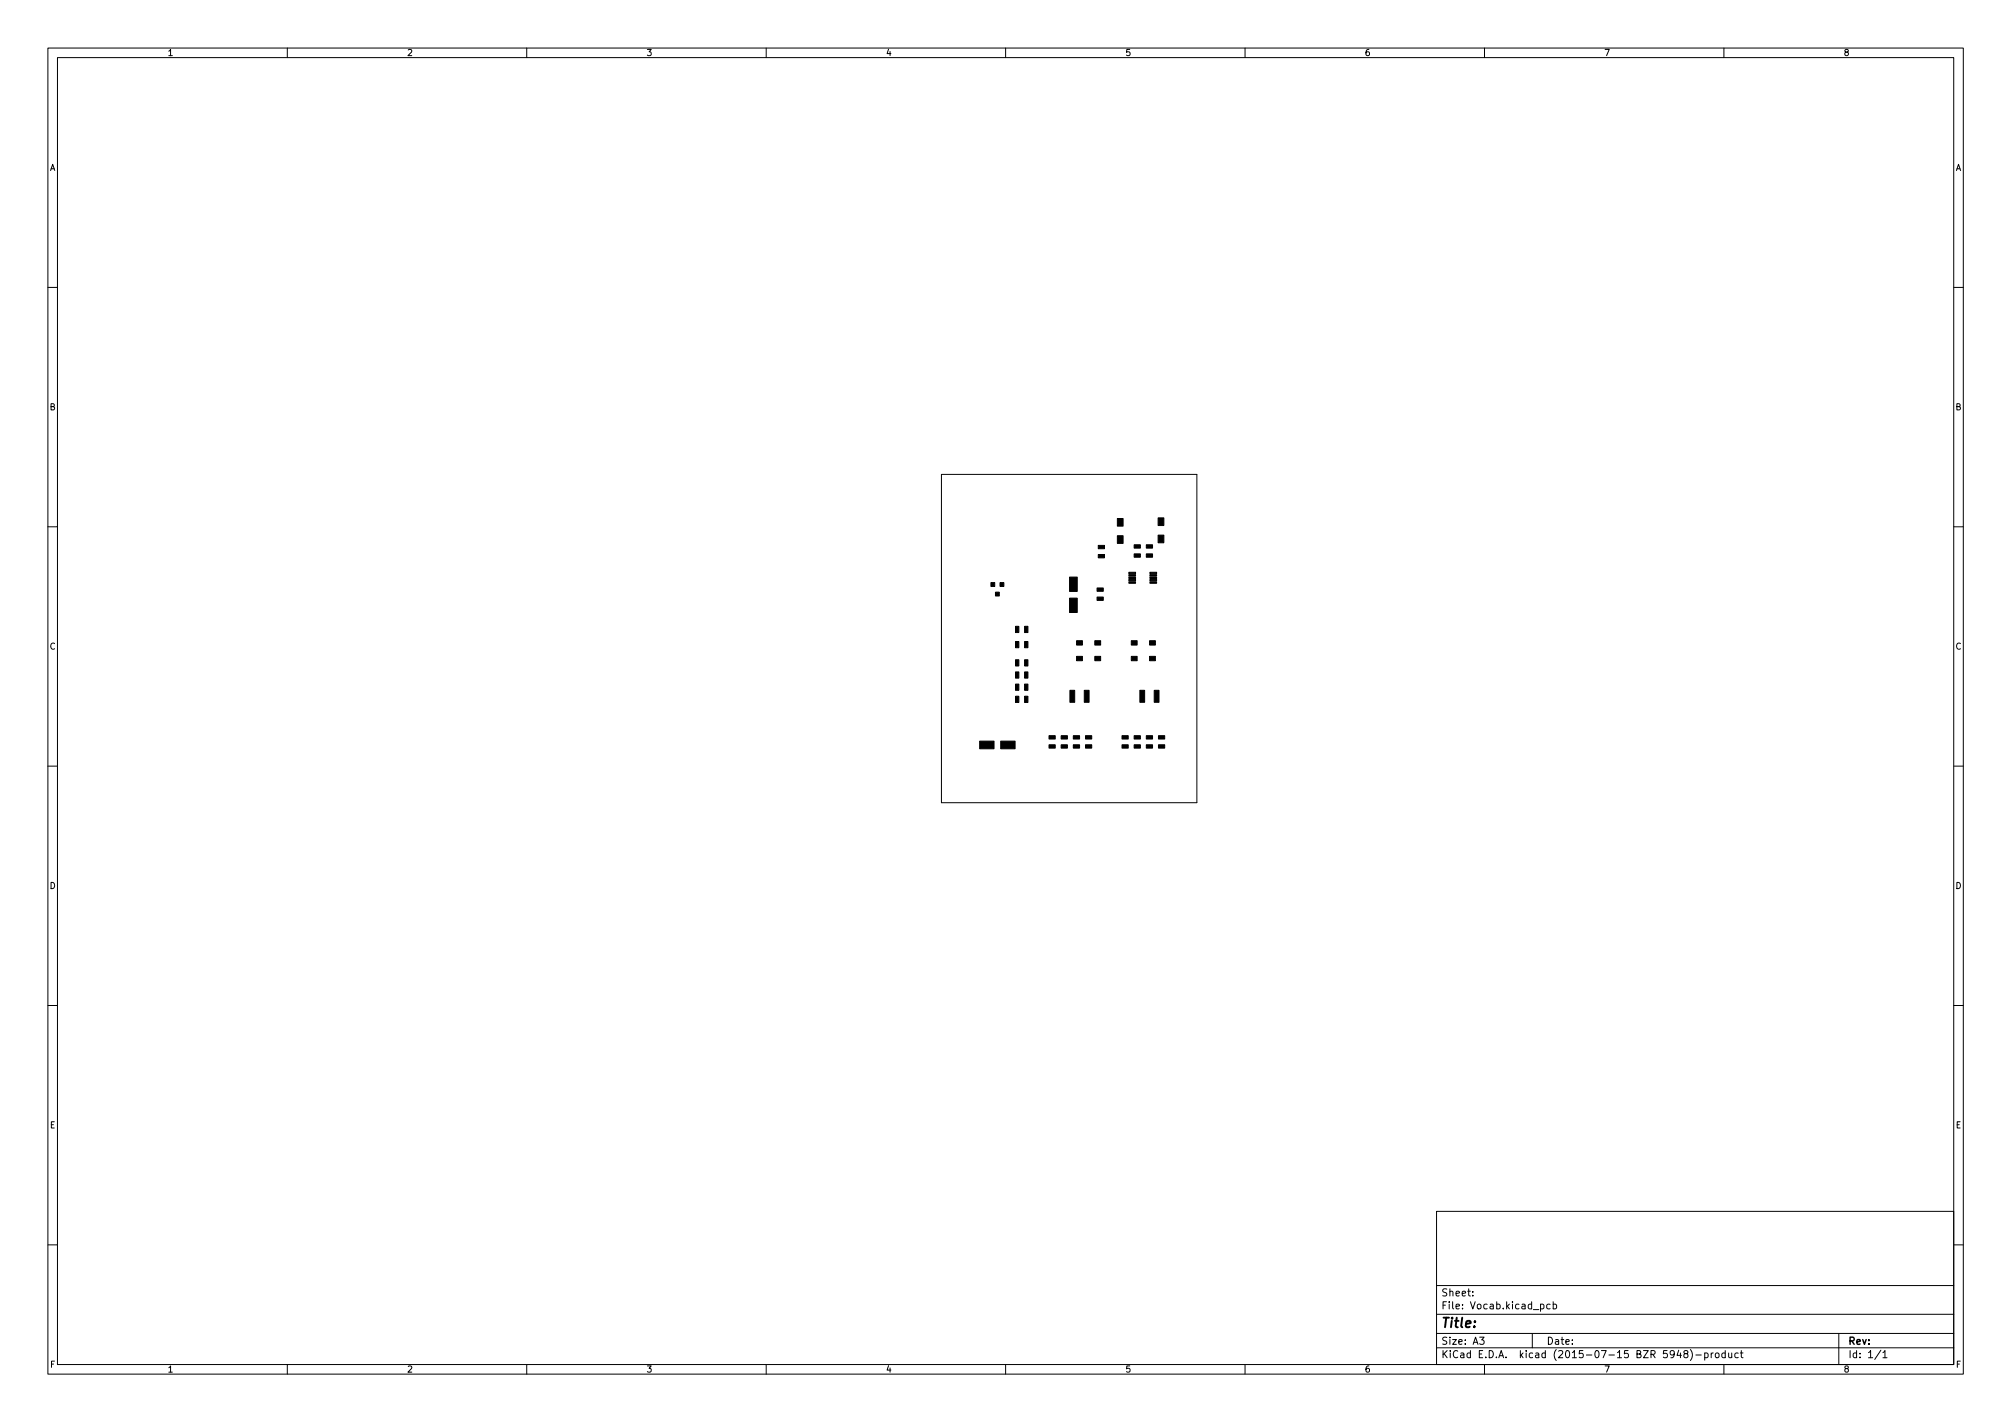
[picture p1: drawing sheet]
<svg xmlns="http://www.w3.org/2000/svg" width="420mm" height="297mm" viewBox="0 0 420 297" stroke-linecap="round" stroke-linejoin="round" font-family="sans-serif">
<defs><g id="words">
<text font-size="2.8" x="301" y="277.3">Title:</text>
<g font-size="2.1">
<text x="301" y="273.5">File: Vocab.kicad_pcb</text>
<text x="301" y="270.8">Sheet:</text>
<text x="301" y="280.9">Size: A3</text>
<text x="323" y="280.9">Date:</text>
<text x="386" y="280.9">Rev:</text>
<text x="301" y="283.7">KiCad E.D.A. kicad (2015-07-15 BZR 5948)-product</text>
<text x="386" y="283.7">Id: 1/1</text>
</g>
<g font-size="1.8">
<text x="35" y="11.7">1</text>
<text x="85" y="11.7">2</text>
<text x="135" y="11.7">3</text>
<text x="185" y="11.7">4</text>
<text x="235" y="11.7">5</text>
<text x="285" y="11.7">6</text>
<text x="335" y="11.7">7</text>
<text x="385" y="11.7">8</text>
<text x="10.3" y="35.7">A</text>
<text x="408.3" y="35.7">A</text>
<text x="10.3" y="85.7">B</text>
<text x="408.3" y="85.7">B</text>
<text x="10.3" y="135.7">C</text>
<text x="408.3" y="135.7">C</text>
<text x="10.3" y="185.7">D</text>
<text x="408.3" y="185.7">D</text>
<text x="10.4" y="235.7">E</text>
<text x="408.4" y="235.7">E</text>
<text x="10.4" y="285.7">F</text>
<text x="35" y="286.7">1</text>
<text x="85" y="286.7">2</text>
<text x="135" y="286.7">3</text>
<text x="185" y="286.7">4</text>
<text x="235" y="286.7">5</text>
<text x="285" y="286.7">6</text>
<text x="335" y="286.7">7</text>
<text x="385" y="286.7">8</text>
<text x="408.4" y="285.7">F</text>
</g>
</g></defs>
<g fill="none" stroke="#000" stroke-width=".21">
<path d="M10 10h400v277h-400zM12 12h396v273h-396zM60 10v2M110 10v2M160 10v2M210 10v2M260 10v2M310 10v2M360 10v2M10 60h2M408 60h2M196.6 99.1h53.3v68.6h-53.3z"/>
<path d="M10 110h2M408 110h2M10 160h2M408 160h2M10 210h2M408 210h2M300 253h108v32h-108zM10 260h2M300 278.5h108M300 274.5h108M300 268.5h108M307.6 270.6v.1"/>
<path d="M307.6 269.8v.1M309 279.3h.9l-.5 .6 .4 .1v.7l-.2 .1-.6-.1M320 278.5v3M321.7 272.5l.4-.1 .3 .3-.1 .6h-.6M323.7 272.5l-.4-.1-.3 .3 .1 .6h.6M324.3 272.5l.5-.1 .3 .3-.2 .6h-.6M324.3 271.9v1.5M384 278.5v6.5M408 260h2M60 285v2M110 285v2M160 285v2"/>
<path d="M210 285v2M260 285v2M300 281.5h108M310 285v2M350.6 282l-.4 1.1h.9M350.9 282.6v1M351.9 282.8l-.3-.3 .1-.2 .2-.2 .4 .1 .2 .2-.1 .2-.6 .2-.2 .2v.3l.3 .3h.3l.3-.3v-.3l-.3-.2M353 281.9a1.72 1.72 0 0 1 0 2.3M354.1 283h1.2M356 282.7l.4-.1 .3 .3-.1 .6h-.6M356 282.6v1.5M357.3 282.6v1"/>
<path d="M357.8 282.6l-.5 .3M358.3 282.7l.4-.1 .3 .3v.4l-.3 .3-.4-.1-.1-.2zM360 285v2M360.3 282.7l-.5-.1-.2 .3 .1 .6h.6M360.3 282.1v1.5M361 282.6l.1 .9 .3 .1 .2-.1M361.6 282.6v1M363 282.7l-.4-.1-.3 .3 .1 .6h.6M363.4 282.6h.6M363.6 282.1v1.3l.4 .2M392.8 282l-1.3 2M393.2 282.5l.4-.4v1.5"/>
<path d="M393.2 283.6h.9"/>
</g>
<g fill="#000" stroke="#000" stroke-width=".21">
<path d="M229.3 115.8h1.3v.7h-1.3zM229.3 113.9h1.3v.7h-1.3zM233.3 108.3h1.2v1.6h-1.2zM233.3 111.9h1.2v1.6h-1.2zM235.7 119.5h1.4v.3h-1.4zM236.8 113.8h1.3v.7h-1.3zM236.8 115.7h1.3v.7h-1.3zM239.4 113.8h1.3v.7h-1.3zM239.4 115.7h1.3v.7h-1.3zM240.1 119.5h1.4v.3h-1.4zM241.8 108.2h1.2v1.6h-1.2zM241.8 111.8h1.2v1.6h-1.2z"/>
<path d="M206.9 121.7h.8v.8h-.8zM207.9 123.7h.8v.8h-.8zM208.8 121.7h.8v.8h-.8zM212.1 130.8h.7v1.3h-.7zM212.1 137.8h.7v1.3h-.7zM212.1 134h.7v1.3h-.7zM214 130.8h.7v1.3h-.7zM214 137.8h.7v1.3h-.7zM214 134h.7v1.3h-.7zM224.8 133.8h1.2v.9h-1.2zM224.8 137.1h1.2v.9h-1.2zM223.4 120.5h1.6v3h-1.6z"/>
<path d="M223.4 124.9h1.6v3h-1.6zM228.6 137.1h1.2v.9h-1.2zM228.6 133.8h1.2v.9h-1.2zM229.1 124.7h1.3v.7h-1.3zM229.1 122.8h1.3v.7h-1.3zM235.7 120h1.4v.3h-1.4zM235.7 120.5h1.4v.3h-1.4zM235.7 121h1.4v.3h-1.4zM235.7 121.5h1.4v.3h-1.4zM236.2 133.8h1.3v.9h-1.3zM236.2 137.1h1.3v.9h-1.3zM240.1 121.5h1.4v.3h-1.4z"/>
<path d="M240.1 121h1.4v.3h-1.4zM240.1 120.5h1.4v.3h-1.4zM240.1 120h1.4v.3h-1.4zM240.1 137.1h1.2v.9h-1.2zM240.1 133.8h1.2v.9h-1.2zM204.6 154.8h3v1.6h-3zM209 154.8h3v1.6h-3zM212.1 142.9h.7v1.3h-.7zM212.1 140.4h.7v1.3h-.7zM212.1 145.4h.7v1.3h-.7zM214 142.9h.7v1.3h-.7zM214 140.4h.7v1.3h-.7z"/>
<path d="M214 145.4h.7v1.3h-.7zM219.1 153.7h1.3v.7h-1.3zM219.1 155.6h1.3v.7h-1.3zM221.6 153.7h1.3v.7h-1.3zM221.6 155.6h1.3v.7h-1.3zM223.4 144.2h1v2.5h-1zM224.1 153.7h1.3v.7h-1.3zM224.1 155.6h1.3v.7h-1.3zM226.4 144.2h1v2.5h-1zM226.7 153.7h1.3v.7h-1.3zM226.7 155.6h1.3v.7h-1.3zM234.3 153.7h1.3v.7h-1.3z"/>
<path d="M234.3 155.6h1.3v.7h-1.3zM236.8 153.7h1.3v.7h-1.3zM236.8 155.6h1.3v.7h-1.3zM238 144.2h1v2.5h-1zM239.4 153.7h1.3v.7h-1.3zM239.4 155.6h1.3v.7h-1.3zM241 144.2h1v2.5h-1zM241.9 153.7h1.3v.7h-1.3zM241.9 155.6h1.3v.7h-1.3z"/>
</g>
<use href="#words"/>
</svg>
